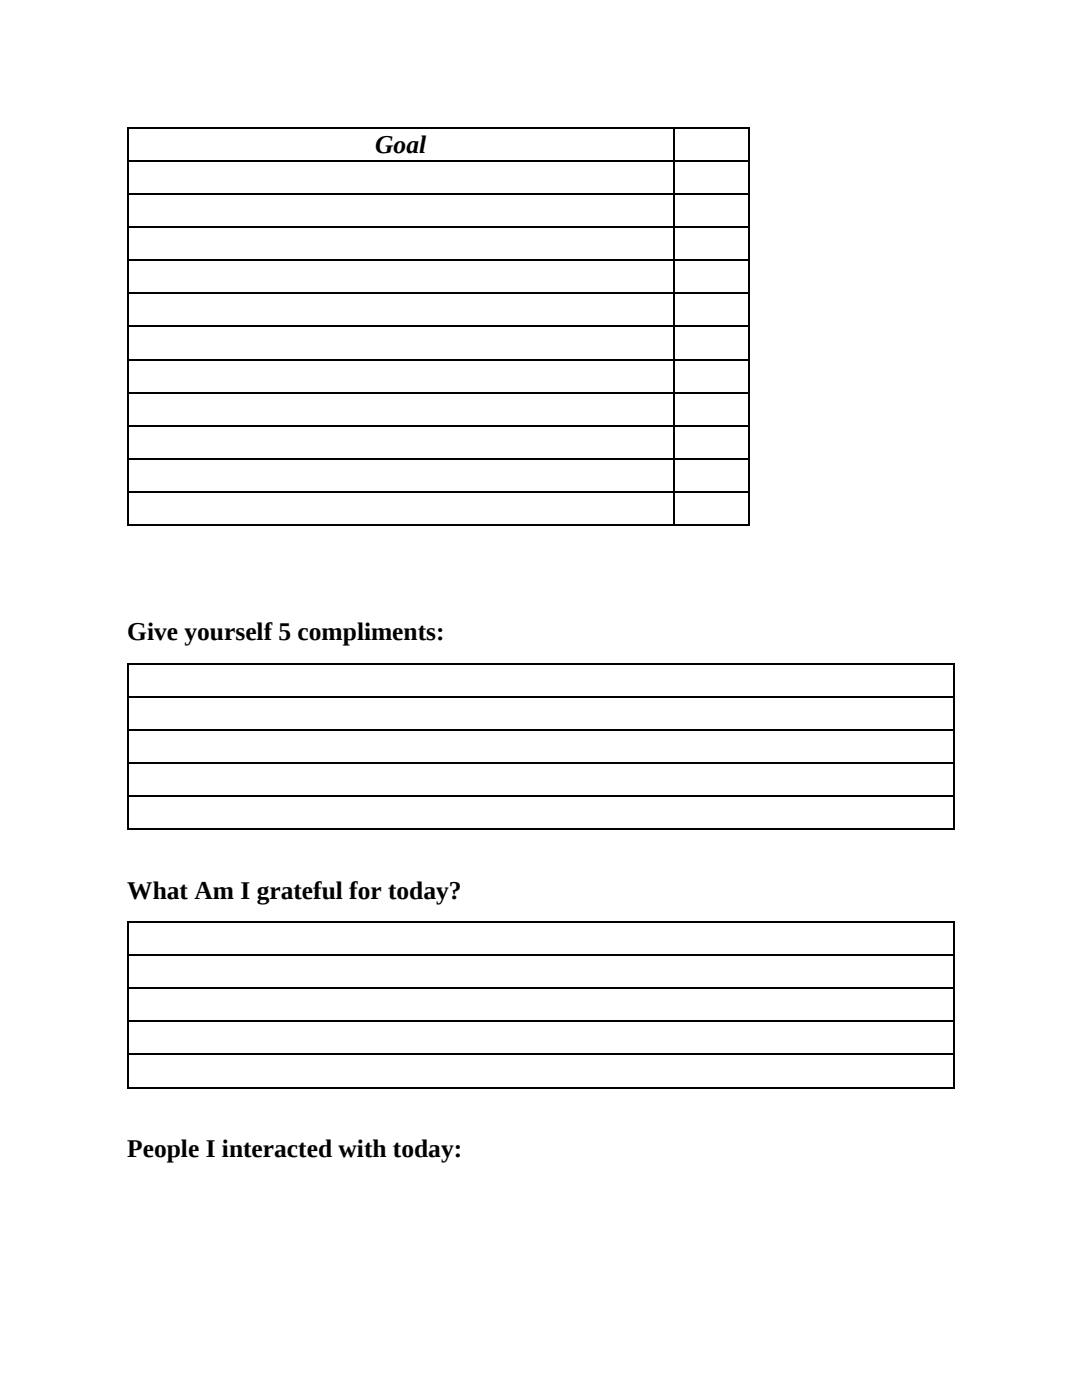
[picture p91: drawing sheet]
<svg xmlns="http://www.w3.org/2000/svg" width="216mm" height="279mm" viewBox="0 0 216 279" stroke-linecap="round" stroke-linejoin="round" font-family="sans-serif">
<defs><g id="words">
<g font-size="5.1">
<text x="74.9" y="30.5">Goal</text>
<text x="25.4" y="127.8">Give yourself 5 compliments:</text>
<text x="25.4" y="179.3">What Am I grateful for today?</text>
<text x="25.4" y="230.9">People I interacted with today:</text>
</g>
</g></defs>
<g fill="none" stroke="#000" stroke-width=".25">
<path d="M25.4 38.7h124.2M25.4 32.1h124.2M25.4 25.5h124.2M25.5 25.4v79.5M134.5 25.4v79.5M149.5 25.4v79.5M25.4 58.5h124.2M25.4 51.9h124.2M25.4 45.3h124.2M25.4 78.4h124.2M25.4 71.8h124.2M25.4 65.2h124.2"/>
<path d="M25.4 98.2h124.2M25.4 91.6h124.2M25.4 85h124.2M25.4 104.8h124.2M25.4 139.1h165.1M25.4 132.5h165.1M25.5 132.3v33.3M190.4 132.3v33.3M25.4 158.9h165.1M25.4 152.3h165.1M25.4 145.7h165.1M25.4 165.5h165.1"/>
<path d="M25.4 197.2h165.1M25.4 190.6h165.1M25.4 184h165.1M25.5 183.9v33.3M190.4 183.9v33.3M25.4 210.4h165.1M25.4 217h165.1M25.4 203.8h165.1"/>
</g>
<use href="#words"/>
</svg>
